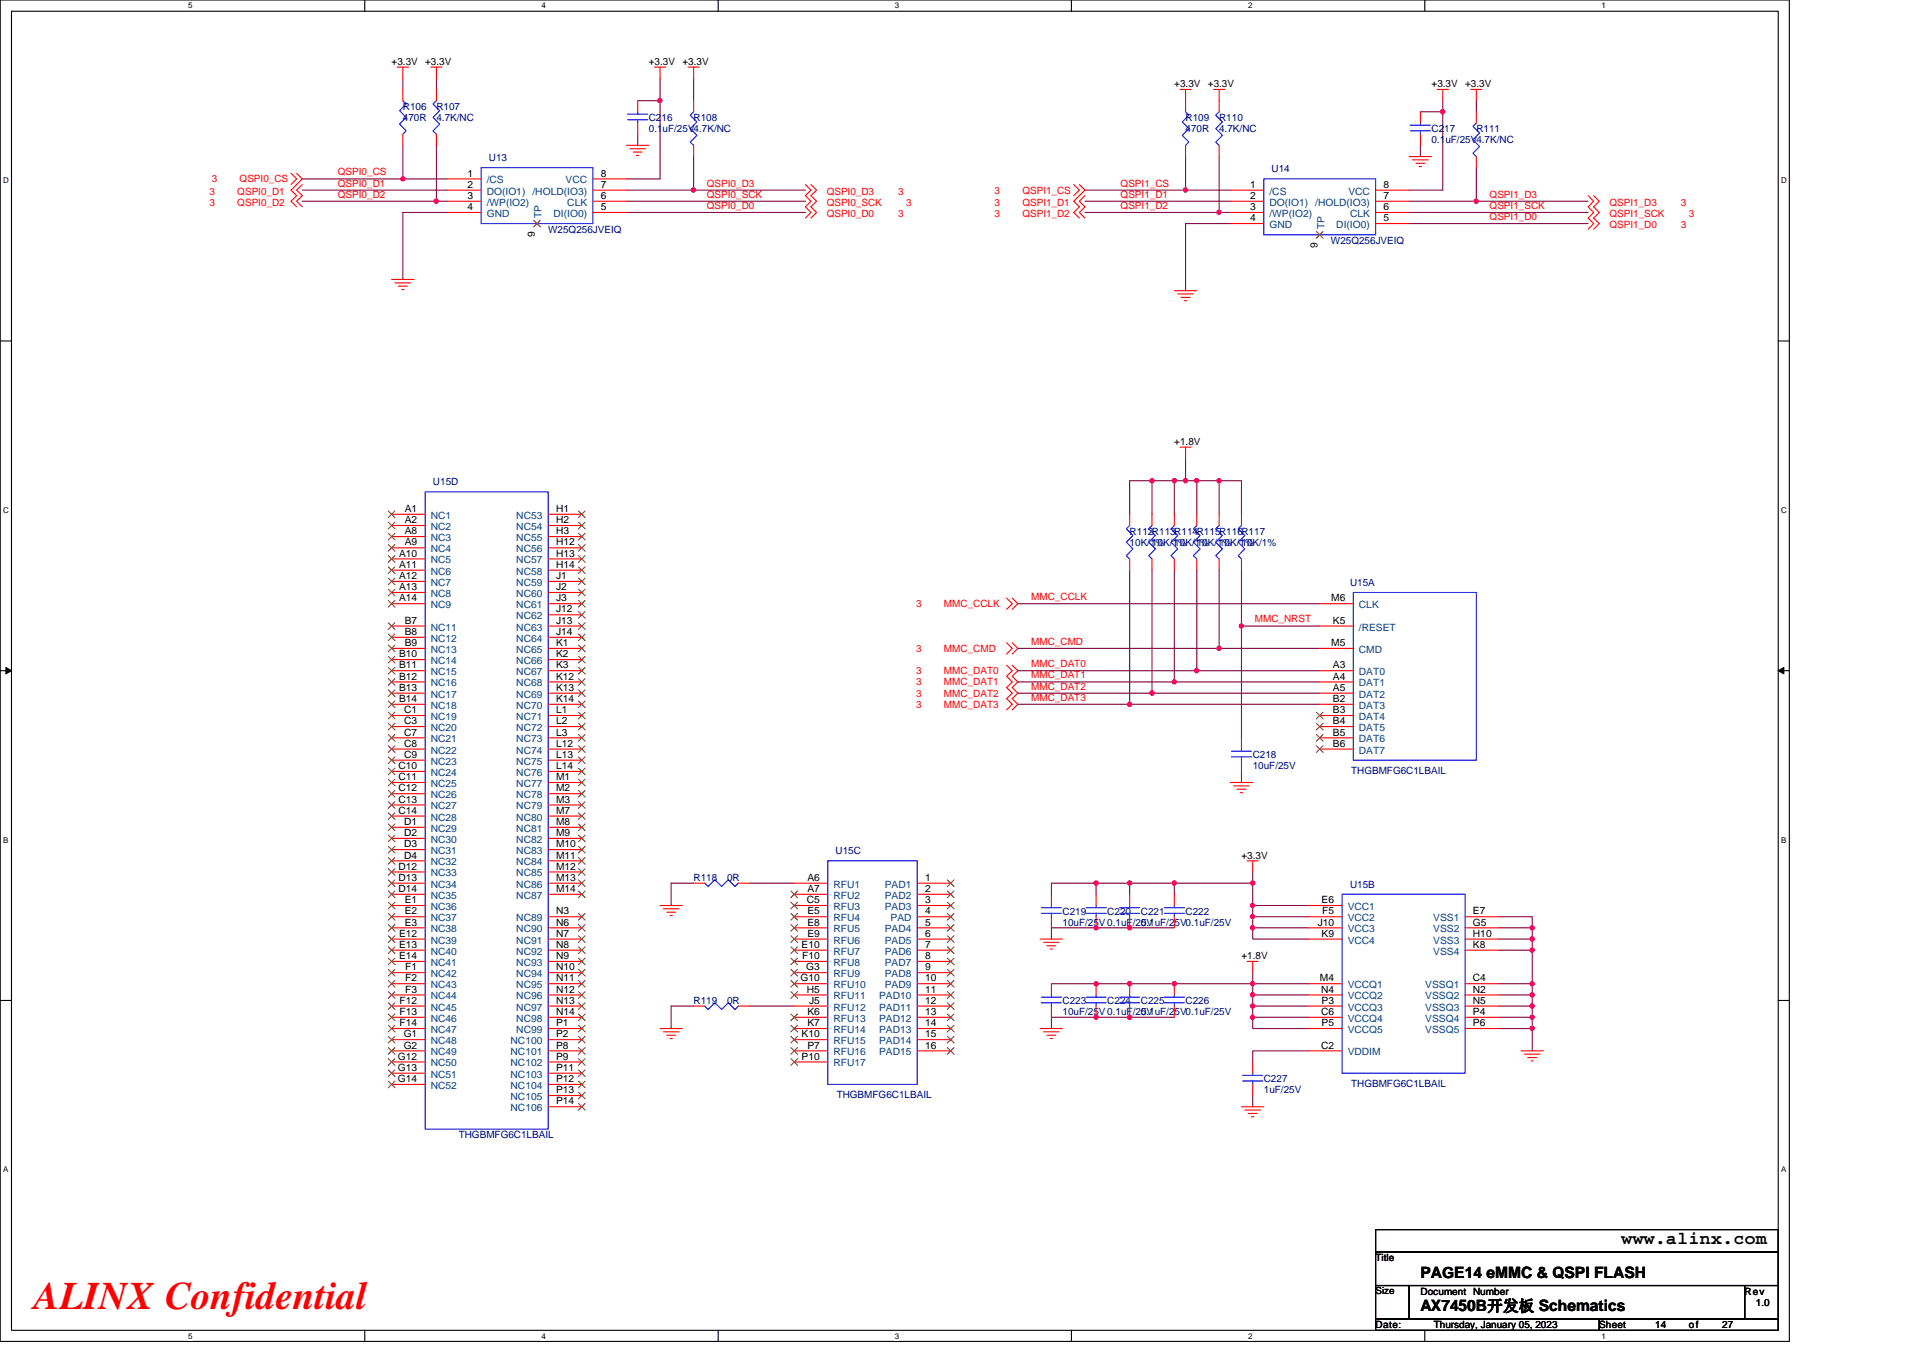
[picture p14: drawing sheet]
<svg xmlns="http://www.w3.org/2000/svg" width="297mm" height="210mm" viewBox="0 0 297 210" stroke-linecap="round" stroke-linejoin="round" font-family="sans-serif">
<defs><g id="words">
<text font-size="6" fill="#f00" x="5.2" y="202.3">ALINX Confidential</text>
<text font-size="2.8" x="250.5" y="192.3">www.alinx.com</text>
<g font-size="2.4">
<text x="219.4" y="197.4">PAGE14 eMMC &amp; QSPI FLASH</text>
<text x="219.4" y="202.6">AX7450B开发板 Schematics</text>
</g>
<g font-size="1.5">
<text x="60.5" y="10">+3.3V</text>
<text x="65.7" y="10">+3.3V</text>
<text x="100.2" y="10">+3.3V</text>
<text x="105.4" y="10">+3.3V</text>
<text x="181.4" y="13.5">+3.3V</text>
<text x="186.6" y="13.5">+3.3V</text>
<text x="221.1" y="13.5">+3.3V</text>
<text x="226.3" y="13.5">+3.3V</text>
<text x="72.2" y="27.3">1</text>
<text x="72.2" y="29">2</text>
<text x="92.8" y="29">7</text>
<text x="92.8" y="27.3">8</text>
<text x="193.1" y="29">1</text>
<text x="213.7" y="29">8</text>
<text x="72.2" y="30.7">3</text>
<text x="72.2" y="32.5">4</text>
<text x="92.8" y="32.5">5</text>
<text x="92.8" y="30.7">6</text>
<text x="193.1" y="30.7">2</text>
<text x="193.1" y="32.5">3</text>
<text x="193.1" y="34.2">4</text>
<text x="213.7" y="34.2">5</text>
<text x="213.7" y="30.7">7</text>
<text x="213.7" y="32.5">6</text>
<text x="82.6" y="36.6" transform="rotate(-90 82.6 36.6)">9</text>
<text x="203.5" y="38.4" transform="rotate(-90 203.5 38.4)">9</text>
<text x="181.4" y="68.8">+1.8V</text>
<text x="62.5" y="79.1">A1</text>
<text x="62.5" y="80.8">A2</text>
<text x="62.5" y="82.6">A8</text>
<text x="85.9" y="79.1">H1</text>
<text x="85.9" y="80.8">H2</text>
<text x="85.9" y="82.6">H3</text>
<text x="61.6" y="86">A10</text>
<text x="61.6" y="87.7">A11</text>
<text x="61.6" y="89.5">A12</text>
<text x="62.5" y="84.3">A9</text>
<text x="85.9" y="84.3">H12</text>
<text x="85.9" y="86">H13</text>
<text x="85.9" y="87.7">H14</text>
<text x="85.9" y="89.5">J1</text>
<text x="61.6" y="91.2">A13</text>
<text x="61.6" y="92.9">A14</text>
<text x="85.9" y="91.2">J2</text>
<text x="85.9" y="92.9">J3</text>
<text x="85.9" y="94.6">J12</text>
<text x="205.6" y="92.9">M6</text>
<text x="61.6" y="101.6">B10</text>
<text x="62.5" y="96.4">B7</text>
<text x="62.5" y="98.1">B8</text>
<text x="62.5" y="99.8">B9</text>
<text x="85.9" y="99.8">K1</text>
<text x="85.9" y="101.6">K2</text>
<text x="85.9" y="96.4">J13</text>
<text x="85.9" y="98.1">J14</text>
<text x="205.6" y="99.8">M5</text>
<text x="205.9" y="96.4">K5</text>
<text x="61.6" y="103.3">B11</text>
<text x="61.6" y="105">B12</text>
<text x="61.6" y="106.7">B13</text>
<text x="85.9" y="103.3">K3</text>
<text x="85.9" y="105">K12</text>
<text x="85.9" y="106.7">K13</text>
<text x="205.9" y="103.3">A3</text>
<text x="205.9" y="105">A4</text>
<text x="205.9" y="106.7">A5</text>
<text x="61.6" y="108.5">B14</text>
<text x="62.4" y="110.2">C1</text>
<text x="62.4" y="111.9">C3</text>
<text x="62.4" y="113.6">C7</text>
<text x="85.9" y="108.5">K14</text>
<text x="85.9" y="110.2">L1</text>
<text x="85.9" y="111.9">L2</text>
<text x="85.9" y="113.6">L3</text>
<text x="205.9" y="108.5">B2</text>
<text x="205.9" y="110.2">B3</text>
<text x="205.9" y="111.9">B4</text>
<text x="205.9" y="113.6">B5</text>
<text x="61.5" y="118.8">C10</text>
<text x="62.4" y="115.4">C8</text>
<text x="62.4" y="117.1">C9</text>
<text x="85.9" y="115.4">L12</text>
<text x="85.9" y="117.1">L13</text>
<text x="85.9" y="118.8">L14</text>
<text x="205.9" y="115.4">B6</text>
<text x="61.5" y="120.5">C11</text>
<text x="61.5" y="122.3">C12</text>
<text x="61.5" y="124">C13</text>
<text x="61.5" y="125.7">C14</text>
<text x="85.9" y="120.5">M1</text>
<text x="85.9" y="122.3">M2</text>
<text x="85.9" y="124">M3</text>
<text x="85.9" y="125.7">M7</text>
<text x="62.4" y="127.5">D1</text>
<text x="62.4" y="129.2">D2</text>
<text x="62.4" y="130.9">D3</text>
<text x="85.9" y="127.5">M8</text>
<text x="85.9" y="129.2">M9</text>
<text x="85.9" y="130.9">M10</text>
<text x="61.5" y="134.4">D12</text>
<text x="61.5" y="136.1">D13</text>
<text x="61.5" y="137.8">D14</text>
<text x="62.4" y="132.7">D4</text>
<text x="85.9" y="132.7">M11</text>
<text x="85.9" y="134.4">M12</text>
<text x="85.9" y="136.1">M13</text>
<text x="85.9" y="137.8">M14</text>
<text x="124.7" y="136.1">A6</text>
<text x="124.7" y="137.8">A7</text>
<text x="142.9" y="136.1">1</text>
<text x="142.9" y="137.8">2</text>
<text x="191.8" y="132.7">+3.3V</text>
<text x="62.5" y="139.6">E1</text>
<text x="62.5" y="141.3">E2</text>
<text x="62.5" y="143">E3</text>
<text x="85.9" y="141.3">N3</text>
<text x="85.9" y="143">N6</text>
<text x="124.6" y="139.6">C5</text>
<text x="124.7" y="141.3">E5</text>
<text x="124.7" y="143">E8</text>
<text x="142.9" y="139.6">3</text>
<text x="142.9" y="143">5</text>
<text x="142.9" y="141.3">4</text>
<text x="203.5" y="143">J10</text>
<text x="204.1" y="139.6">E6</text>
<text x="204.2" y="141.3">F5</text>
<text x="227.5" y="141.3">E7</text>
<text x="227.5" y="143">G5</text>
<text x="61.6" y="144.7">E12</text>
<text x="61.6" y="146.5">E13</text>
<text x="61.6" y="148.2">E14</text>
<text x="62.6" y="149.9">F1</text>
<text x="85.9" y="144.7">N7</text>
<text x="85.9" y="146.5">N8</text>
<text x="85.9" y="148.2">N9</text>
<text x="85.9" y="149.9">N10</text>
<text x="123.8" y="146.5">E10</text>
<text x="123.9" y="148.2">F10</text>
<text x="124.5" y="149.9">G3</text>
<text x="124.7" y="144.7">E9</text>
<text x="142.9" y="144.7">6</text>
<text x="142.9" y="146.5">7</text>
<text x="142.9" y="148.2">8</text>
<text x="142.9" y="149.9">9</text>
<text x="191.8" y="148.2">+1.8V</text>
<text x="204.1" y="144.7">K9</text>
<text x="227.5" y="144.7">H10</text>
<text x="227.5" y="146.5">K8</text>
<text x="61.7" y="155.1">F12</text>
<text x="62.6" y="151.6">F2</text>
<text x="62.6" y="153.4">F3</text>
<text x="85.9" y="151.6">N11</text>
<text x="85.9" y="153.4">N12</text>
<text x="85.9" y="155.1">N13</text>
<text x="123.7" y="151.6">G10</text>
<text x="124.6" y="153.4">H5</text>
<text x="125" y="155.1">J5</text>
<text x="142.9" y="153.4">11</text>
<text x="142.9" y="155.1">12</text>
<text x="142.9" y="151.6">10</text>
<text x="203.9" y="151.6">M4</text>
<text x="204.1" y="153.4">N4</text>
<text x="204.1" y="155.1">P3</text>
<text x="227.5" y="151.6">C4</text>
<text x="227.5" y="153.4">N2</text>
<text x="227.5" y="155.1">N5</text>
<text x="61.7" y="156.8">F13</text>
<text x="61.7" y="158.6">F14</text>
<text x="62.4" y="160.3">G1</text>
<text x="85.9" y="160.3">P2</text>
<text x="85.9" y="156.8">N14</text>
<text x="85.9" y="158.6">P1</text>
<text x="123.8" y="160.3">K10</text>
<text x="124.7" y="156.8">K6</text>
<text x="124.7" y="158.6">K7</text>
<text x="142.9" y="156.8">13</text>
<text x="142.9" y="158.6">14</text>
<text x="142.9" y="160.3">15</text>
<text x="204.1" y="156.8">C6</text>
<text x="204.1" y="158.6">P5</text>
<text x="227.5" y="158.6">P6</text>
<text x="227.5" y="156.8">P4</text>
<text x="61.5" y="163.7">G12</text>
<text x="61.5" y="165.5">G13</text>
<text x="61.5" y="167.2">G14</text>
<text x="62.4" y="162">G2</text>
<text x="85.9" y="162">P8</text>
<text x="85.9" y="163.7">P9</text>
<text x="85.9" y="165.5">P11</text>
<text x="85.9" y="167.2">P12</text>
<text x="123.8" y="163.7">P10</text>
<text x="124.7" y="162">P7</text>
<text x="142.9" y="162">16</text>
<text x="204.1" y="162">C2</text>
<text x="85.9" y="168.9">P13</text>
<text x="85.9" y="170.6">P14</text>
<text x="212.5" y="194.9">Title</text>
<text x="212.5" y="200">Size</text>
<text x="219.4" y="200">Document Number</text>
<text x="269.5" y="200">Rev</text>
<text x="271.2" y="201.8">1.0</text>
<text x="212.5" y="205.2">Date:</text>
<text x="221.5" y="205.2">Thursday, January 05, 2023</text>
<text x="247" y="205.2">Sheet</text>
<text x="255.7" y="205.2">14</text>
<text x="260.9" y="205.2">of</text>
<text x="266" y="205.2">27</text>
</g>
<g font-size="1.5" fill="#000080">
<text x="62.2" y="17">R106</text>
<text x="67.4" y="17">R107</text>
<text x="62.2" y="18.7">470R</text>
<text x="67.4" y="18.7">4.7K/NC</text>
<text x="100.2" y="18.7">C216</text>
<text x="100.2" y="20.4">0.1uF/25V4.7K/NC</text>
<text x="107.1" y="18.7">R108</text>
<text x="183.1" y="18.7">R109</text>
<text x="183.1" y="20.4">470R</text>
<text x="188.3" y="18.7">R110</text>
<text x="188.3" y="20.4">4.7K/NC</text>
<text x="221.1" y="20.4">C217</text>
<text x="221.1" y="22.1">0.1uF/25V4.7K/NC</text>
<text x="228" y="20.4">R111</text>
<text x="75.5" y="24.9">U13</text>
<text x="196.4" y="26.6">U14</text>
<text x="84.7" y="35.9">W25Q256JVEIQ</text>
<text x="205.6" y="37.7">W25Q256JVEIQ</text>
<text x="66.9" y="75">U15D</text>
<text x="174.5" y="82.6">R112R113R114R115R116R117</text>
<text x="174.5" y="84.3">10K/1%</text>
<text x="177.9" y="84.3">10K/1%</text>
<text x="181.4" y="84.3">10K/1%</text>
<text x="184.9" y="84.3">10K/1%</text>
<text x="188.3" y="84.3">10K/1%</text>
<text x="191.8" y="84.3">10K/1%</text>
<text x="208.5" y="90.5">U15A</text>
<text x="193.5" y="117.1">C218</text>
<text x="193.5" y="118.9">10uF/25V</text>
<text x="208.7" y="119.5">THGBMFG6C1LBAIL</text>
<text x="129.1" y="132">U15C</text>
<text x="107.1" y="136.1">R118</text>
<text x="112.3" y="136.1">0R</text>
<text x="208.5" y="137.2">U15B</text>
<text x="164.1" y="141.3">C219</text>
<text x="164.1" y="143">10uF/25V 0.1uF/25V</text>
<text x="171" y="141.3">C220</text>
<text x="176.2" y="141.3">C221</text>
<text x="176.2" y="143">0.1uF/25V0.1uF/25V</text>
<text x="183.1" y="141.3">C222</text>
<text x="107.1" y="155.1">R119</text>
<text x="112.3" y="155.1">0R</text>
<text x="164.1" y="155.1">C223</text>
<text x="171" y="155.1">C224</text>
<text x="176.2" y="155.1">C225</text>
<text x="183.1" y="155.1">C226</text>
<text x="164.1" y="156.8">10uF/25V 0.1uF/25V</text>
<text x="176.2" y="156.8">0.1uF/25V0.1uF/25V</text>
<text x="195.2" y="167.2">C227</text>
<text x="208.7" y="167.9">THGBMFG6C1LBAIL</text>
<text x="129.2" y="169.6">THGBMFG6C1LBAIL</text>
<text x="195.2" y="169">1uF/25V</text>
<text x="70.9" y="175.9">THGBMFG6C1LBAIL</text>
</g>
<g font-size="1.5" fill="#f00">
<text x="32.7" y="28.2">3</text>
<text x="37" y="28.2">QSPI0_CS</text>
<text x="52.2" y="28.8">QSPI0_D1</text>
<text x="52.2" y="27.1">QSPI0_CS</text>
<text x="109.2" y="28.8">QSPI0_D3</text>
<text x="153.6" y="29.9">3</text>
<text x="157.9" y="29.9">QSPI1_CS</text>
<text x="173.1" y="28.8">QSPI1_CS</text>
<text x="32.3" y="31.8">3</text>
<text x="32.3" y="30.1">3</text>
<text x="36.7" y="31.8">QSPI0_D2</text>
<text x="36.7" y="30.1">QSPI0_D1</text>
<text x="52.2" y="30.5">QSPI0_D2</text>
<text x="109.2" y="32.3">QSPI0_D0</text>
<text x="109.2" y="30.5">QSPI0_SCK</text>
<text x="127.7" y="33.5">QSPI0_D0</text>
<text x="127.7" y="30.1">QSPI0_D3</text>
<text x="127.7" y="31.8">QSPI0_SCK</text>
<text x="138.7" y="33.5">3</text>
<text x="138.7" y="30.1">3</text>
<text x="140" y="31.8">3</text>
<text x="153.6" y="33.5">3</text>
<text x="153.6" y="31.8">3</text>
<text x="157.9" y="33.5">QSPI1_D2</text>
<text x="157.9" y="31.8">QSPI1_D1</text>
<text x="173.1" y="30.5">QSPI1_D1</text>
<text x="173.1" y="32.3">QSPI1_D2</text>
<text x="230.1" y="30.5">QSPI1_D3</text>
<text x="230.1" y="34">QSPI1_D0</text>
<text x="230.1" y="32.3">QSPI1_SCK</text>
<text x="248.6" y="35.3">QSPI1_D0</text>
<text x="248.6" y="31.8">QSPI1_D3</text>
<text x="248.6" y="33.5">QSPI1_SCK</text>
<text x="259.6" y="35.3">3</text>
<text x="259.6" y="31.8">3</text>
<text x="260.9" y="33.5">3</text>
<text x="141.5" y="93.8">3</text>
<text x="145.8" y="93.8">MMC_CCLK</text>
<text x="159.3" y="92.7">MMC_CCLK</text>
<text x="141.5" y="100.7">3</text>
<text x="145.8" y="100.7">MMC_CMD</text>
<text x="159.3" y="99.6">MMC_CMD</text>
<text x="193.8" y="96.2">MMC_NRST</text>
<text x="141.5" y="104.2">3</text>
<text x="141.5" y="105.9">3</text>
<text x="141.5" y="107.6">3</text>
<text x="145.8" y="104.2">MMC_DAT0</text>
<text x="145.8" y="105.9">MMC_DAT1</text>
<text x="145.8" y="107.6">MMC_DAT2</text>
<text x="159.3" y="106.6">MMC_DAT2</text>
<text x="159.3" y="104.8">MMC_DAT1</text>
<text x="159.3" y="103.1">MMC_DAT0</text>
<text x="141.5" y="109.3">3</text>
<text x="145.8" y="109.3">MMC_DAT3</text>
<text x="159.3" y="108.3">MMC_DAT3</text>
</g>
<g font-size="1.5" fill="#004080">
<text x="75.2" y="28.3">/CS</text>
<text x="87.4" y="28.3">VCC</text>
<text x="75.2" y="30.1">DO(IO1)</text>
<text x="75.2" y="31.8">/WP(IO2)</text>
<text x="75.2" y="33.5">GND</text>
<text x="82.3" y="30.1">/HOLD(IO3)</text>
<text x="83.7" y="33.7" transform="rotate(-90 83.7 33.7)">TP</text>
<text x="85.5" y="33.5">DI(IO0)</text>
<text x="87.6" y="31.8">CLK</text>
<text x="196.1" y="30.1">/CS</text>
<text x="196.1" y="31.8">DO(IO1)</text>
<text x="196.1" y="33.5">/WP(IO2)</text>
<text x="196.1" y="35.2">GND</text>
<text x="203.2" y="31.8">/HOLD(IO3)</text>
<text x="204.6" y="35.4" transform="rotate(-90 204.6 35.4)">TP</text>
<text x="206.4" y="35.2">DI(IO0)</text>
<text x="208.3" y="30.1">VCC</text>
<text x="208.5" y="33.5">CLK</text>
<text x="66.5" y="80.2">NC1</text>
<text x="66.5" y="81.9">NC2</text>
<text x="66.5" y="83.6">NC3</text>
<text x="79.8" y="80.2">NC53</text>
<text x="79.8" y="81.9">NC54</text>
<text x="79.8" y="83.6">NC55</text>
<text x="66.5" y="85.3">NC4</text>
<text x="66.5" y="87.1">NC5</text>
<text x="66.5" y="88.8">NC6</text>
<text x="79.8" y="85.3">NC56</text>
<text x="79.8" y="87.1">NC57</text>
<text x="79.8" y="88.8">NC58</text>
<text x="66.5" y="90.5">NC7</text>
<text x="66.5" y="92.2">NC8</text>
<text x="66.5" y="94">NC9</text>
<text x="79.8" y="90.5">NC59</text>
<text x="79.8" y="92.2">NC60</text>
<text x="79.8" y="94">NC61</text>
<text x="79.8" y="95.7">NC62</text>
<text x="209.9" y="94">CLK</text>
<text x="66.5" y="97.4">NC11</text>
<text x="66.5" y="99.2">NC12</text>
<text x="66.5" y="100.9">NC13</text>
<text x="79.8" y="100.9">NC65</text>
<text x="79.8" y="97.4">NC63</text>
<text x="79.8" y="99.2">NC64</text>
<text x="209.9" y="97.4">/RESET</text>
<text x="209.9" y="100.9">CMD</text>
<text x="66.5" y="102.6">NC14</text>
<text x="66.5" y="104.3">NC15</text>
<text x="66.5" y="106.1">NC16</text>
<text x="66.5" y="107.8">NC17</text>
<text x="79.8" y="102.6">NC66</text>
<text x="79.8" y="104.3">NC67</text>
<text x="79.8" y="106.1">NC68</text>
<text x="79.8" y="107.8">NC69</text>
<text x="209.9" y="104.3">DAT0</text>
<text x="209.9" y="106.1">DAT1</text>
<text x="209.9" y="107.8">DAT2</text>
<text x="66.5" y="109.5">NC18</text>
<text x="66.5" y="111.3">NC19</text>
<text x="66.5" y="113">NC20</text>
<text x="79.8" y="109.5">NC70</text>
<text x="79.8" y="111.3">NC71</text>
<text x="79.8" y="113">NC72</text>
<text x="209.9" y="109.5">DAT3</text>
<text x="209.9" y="111.3">DAT4</text>
<text x="209.9" y="113">DAT5</text>
<text x="66.5" y="114.7">NC21</text>
<text x="66.5" y="116.4">NC22</text>
<text x="66.5" y="118.2">NC23</text>
<text x="66.5" y="119.9">NC24</text>
<text x="79.8" y="114.7">NC73</text>
<text x="79.8" y="116.4">NC74</text>
<text x="79.8" y="118.2">NC75</text>
<text x="79.8" y="119.9">NC76</text>
<text x="209.9" y="114.7">DAT6</text>
<text x="209.9" y="116.4">DAT7</text>
<text x="66.5" y="121.6">NC25</text>
<text x="66.5" y="123.3">NC26</text>
<text x="66.5" y="125.1">NC27</text>
<text x="79.8" y="121.6">NC77</text>
<text x="79.8" y="123.3">NC78</text>
<text x="79.8" y="125.1">NC79</text>
<text x="66.5" y="126.8">NC28</text>
<text x="66.5" y="128.5">NC29</text>
<text x="66.5" y="130.2">NC30</text>
<text x="66.5" y="132">NC31</text>
<text x="79.8" y="126.8">NC80</text>
<text x="79.8" y="128.5">NC81</text>
<text x="79.8" y="130.2">NC82</text>
<text x="79.8" y="132">NC83</text>
<text x="66.5" y="133.7">NC32</text>
<text x="66.5" y="135.4">NC33</text>
<text x="66.5" y="137.2">NC34</text>
<text x="79.8" y="133.7">NC84</text>
<text x="79.8" y="135.4">NC85</text>
<text x="79.8" y="137.2">NC86</text>
<text x="128.7" y="137.2">RFU1</text>
<text x="136.7" y="137.2">PAD1</text>
<text x="66.5" y="138.9">NC35</text>
<text x="66.5" y="140.6">NC36</text>
<text x="66.5" y="142.3">NC37</text>
<text x="79.8" y="138.9">NC87</text>
<text x="79.8" y="142.3">NC89</text>
<text x="128.7" y="138.9">RFU2</text>
<text x="128.7" y="140.6">RFU3</text>
<text x="128.7" y="142.3">RFU4</text>
<text x="136.7" y="138.9">PAD2</text>
<text x="136.7" y="140.6">PAD3</text>
<text x="137.6" y="142.3">PAD</text>
<text x="208.2" y="140.6">VCC1</text>
<text x="208.2" y="142.3">VCC2</text>
<text x="221.4" y="142.3">VSS1</text>
<text x="66.5" y="144.1">NC38</text>
<text x="66.5" y="145.8">NC39</text>
<text x="66.5" y="147.5">NC40</text>
<text x="66.5" y="149.2">NC41</text>
<text x="79.8" y="144.1">NC90</text>
<text x="79.8" y="145.8">NC91</text>
<text x="79.8" y="147.5">NC92</text>
<text x="79.8" y="149.2">NC93</text>
<text x="128.7" y="144.1">RFU5</text>
<text x="128.7" y="145.8">RFU6</text>
<text x="128.7" y="147.5">RFU7</text>
<text x="128.7" y="149.2">RFU8</text>
<text x="136.7" y="144.1">PAD4</text>
<text x="136.7" y="145.8">PAD5</text>
<text x="136.7" y="147.5">PAD6</text>
<text x="136.7" y="149.2">PAD7</text>
<text x="208.2" y="144.1">VCC3</text>
<text x="208.2" y="145.8">VCC4</text>
<text x="221.4" y="144.1">VSS2</text>
<text x="221.4" y="145.8">VSS3</text>
<text x="221.4" y="147.5">VSS4</text>
<text x="66.5" y="151">NC42</text>
<text x="66.5" y="152.7">NC43</text>
<text x="66.5" y="154.4">NC44</text>
<text x="79.8" y="151">NC94</text>
<text x="79.8" y="152.7">NC95</text>
<text x="79.8" y="154.4">NC96</text>
<text x="128.7" y="151">RFU9</text>
<text x="128.7" y="152.7">RFU10</text>
<text x="128.7" y="154.4">RFU11</text>
<text x="135.8" y="154.4">PAD10</text>
<text x="136.7" y="151">PAD8</text>
<text x="136.7" y="152.7">PAD9</text>
<text x="208.2" y="152.7">VCCQ1</text>
<text x="208.2" y="154.4">VCCQ2</text>
<text x="220.2" y="152.7">VSSQ1</text>
<text x="220.2" y="154.4">VSSQ2</text>
<text x="66.5" y="156.1">NC45</text>
<text x="66.5" y="157.9">NC46</text>
<text x="66.5" y="159.6">NC47</text>
<text x="66.5" y="161.3">NC48</text>
<text x="78.9" y="161.3">NC100</text>
<text x="79.8" y="156.1">NC97</text>
<text x="79.8" y="157.9">NC98</text>
<text x="79.8" y="159.6">NC99</text>
<text x="128.7" y="156.1">RFU12</text>
<text x="128.7" y="157.9">RFU13</text>
<text x="128.7" y="159.6">RFU14</text>
<text x="128.7" y="161.3">RFU15</text>
<text x="135.8" y="156.1">PAD11</text>
<text x="135.8" y="157.9">PAD12</text>
<text x="135.8" y="159.6">PAD13</text>
<text x="135.8" y="161.3">PAD14</text>
<text x="208.2" y="156.1">VCCQ3</text>
<text x="208.2" y="157.9">VCCQ4</text>
<text x="208.2" y="159.6">VCCQ5</text>
<text x="220.2" y="156.1">VSSQ3</text>
<text x="220.2" y="159.6">VSSQ5</text>
<text x="220.2" y="157.9">VSSQ4</text>
<text x="66.5" y="163.1">NC49</text>
<text x="66.5" y="164.8">NC50</text>
<text x="66.5" y="166.5">NC51</text>
<text x="78.9" y="163.1">NC101</text>
<text x="78.9" y="164.8">NC102</text>
<text x="78.9" y="166.5">NC103</text>
<text x="128.7" y="163.1">RFU16</text>
<text x="128.7" y="164.8">RFU17</text>
<text x="135.8" y="163.1">PAD15</text>
<text x="208.2" y="163.1">VDDIM</text>
<text x="66.5" y="168.3">NC52</text>
<text x="78.9" y="168.3">NC104</text>
<text x="78.9" y="170">NC105</text>
<text x="78.9" y="171.7">NC106</text>
</g>
<g font-size="1.2">
<text x="29.1" y="1.3">5</text>
<text x="83.6" y="1.3">4</text>
<text x="138.2" y="1.3">3</text>
<text x="192.8" y="1.3">2</text>
<text x="247.4" y="1.3">1</text>
<text x=".5" y="28.3">D</text>
<text x="275.1" y="28.3">D</text>
<text x=".5" y="79.2">C</text>
<text x="275.1" y="79.2">C</text>
<text x=".5" y="130.2">B</text>
<text x="275.1" y="130.2">B</text>
<text x=".5" y="181.1">A</text>
<text x="275.1" y="181.1">A</text>
<text x="29.1" y="206.8">5</text>
<text x="83.6" y="206.8">4</text>
<text x="138.2" y="206.8">3</text>
<text x="192.8" y="206.8">2</text>
<text x="247.4" y="206.8">1</text>
</g>
</g></defs>
<path d="M0 0h276.4v207.3h-276.4zM1.8 1.7h272.9v203.8h-272.9z" fill="none" stroke="#000" stroke-width=".17"/>
<g fill="#fff">
<path d="M29.1 .2h.6v1.4h-.6z"/>
<path d="M29.1 205.7h.6v1.4h-.6z"/>
</g>
<path d="M56.3 0v1.7M56.3 205.5v1.8" fill="none" stroke="#000" stroke-width=".17"/>
<g fill="#fff">
<path d="M83.6 .2h.7v1.4h-.7z"/>
<path d="M83.6 205.7h.7v1.4h-.7z"/>
</g>
<path d="M110.9 0v1.7M110.9 205.5v1.8" fill="none" stroke="#000" stroke-width=".17"/>
<g fill="#fff">
<path d="M138.2 .2h.7v1.4h-.7z"/>
<path d="M138.2 205.7h.7v1.4h-.7z"/>
</g>
<path d="M165.5 0v1.7M165.5 205.5v1.8" fill="none" stroke="#000" stroke-width=".17"/>
<g fill="#fff">
<path d="M192.8 .2h.6v1.4h-.6z"/>
<path d="M192.8 205.7h.6v1.4h-.6z"/>
</g>
<path d="M220.1 0v1.7M220.1 205.5v1.8" fill="none" stroke="#000" stroke-width=".17"/>
<g fill="#fff">
<path d="M247.4 .2h.6v1.4h-.6z"/>
<path d="M247.4 205.7h.6v1.4h-.6z"/>
<path d="M.5 27.2h.8v1.4h-.8z"/>
<path d="M275.1 27.2h.9v1.4h-.9z"/>
<path d="M.5 78.1h.8v1.4h-.8z"/>
<path d="M275.1 78.1h.9v1.4h-.9z"/>
</g>
<path d="M0 52.7h1.8M274.7 52.7h1.7" fill="none" stroke="#000" stroke-width=".17"/>
<g fill="#fff">
<path d="M.5 129.1h.8v1.4h-.8z"/>
<path d="M275.1 129.1h.8v1.4h-.8z"/>
</g>
<path d="M0 103.6h1.8M274.7 103.6h1.7" fill="none" stroke="#000" stroke-width=".17"/>
<path d="M.9 103.1l.9 .5-.9 .5zM274.7 103.6l.8-.5v1z" fill="#000" stroke="#000" stroke-width=".15"/>
<g fill="#fff">
<path d="M.5 180h.8v1.4h-.8z"/>
<path d="M275.1 180h.8v1.4h-.8z"/>
</g>
<path d="M0 154.6h1.8M274.7 154.6h1.7M212.5 190h62.2v3.5h-62.2zM212.5 193.5h62.2v5.1h-62.2zM212.5 198.6h5.2v5.2h-5.2zM217.7 198.6h51.8v5.2h-51.8zM269.5 198.6h5.2v5.2h-5.2zM212.5 203.8h34.5v1.7h-34.5zM247 203.8h27.7v1.7h-27.7z" fill="none" stroke="#000" stroke-width=".17"/>
<g fill="none" stroke="#800040" stroke-width=".17">
<path d="M62.2 12.1v1.7M67.4 12.1v1.7M98.5 15.6h3.5M102 15.6v12h-5.2M102 12.1v3.5M107.1 12.1v3.5M219.4 17.3h3.5M222.9 15.6v1.7M222.9 17.3v12.1h-5.2M228 15.6v1.7M46.7 29.4h22.4M46.7 31.1h20.7"/>
<path d="M46.7 27.6h15.5M62.2 27.6h6.9M62.2 22.5v5.1M67.4 22.5v8.6M67.4 31.1h1.7M69.1 32.8h-6.9v10.4M96.8 31.1h27.6M96.8 29.4h10.3M96.8 32.8h27.6M98.5 20.7v1.8M107.1 24.2v5.2M107.1 29.4h17.3"/>
<path d="M167.6 31.1h22.4M167.6 29.4h15.5M167.6 32.8h20.7M183.1 24.2v5.2M183.1 29.4h6.9M188.3 24.2v8.6M188.3 32.8h1.7M190 34.5h-6.9v10.4M217.7 32.8h27.6M217.7 31.1h10.3M217.7 34.5h27.6M219.4 22.5v1.7"/>
<path d="M228 25.9v5.2M228 31.1h17.3M177.9 74.3v5.2M177.9 74.3h3.5M177.9 74.3h-3.4v5.2M181.4 74.3h1.7M181.4 74.3v5.2M183.1 70.8v3.5M183.1 74.3h1.8M184.9 74.3v5.2M184.9 74.3h3.4v5.2M188.3 74.3h3.5v5.2"/>
<path d="M157.2 93.3h46.7M174.5 88.1v20.7M177.9 88.1v19M181.4 88.1v17.3M184.9 88.1v15.5M188.3 88.1v12.1M191.8 88.1v8.6M191.8 96.7v17.3M191.8 96.7h12.1M157.2 100.2h31.1M157.2 107.1h20.7M157.2 108.8h17.3"/>
<path d="M157.2 105.4h24.2M157.2 103.6h27.7M174.5 108.8h29.4M177.9 107.1h26M181.4 105.4h22.5M184.9 103.6h19M188.3 100.2h15.6M191.8 119.2v1.7M107.1 136.5h-3.4v3.4M115.8 136.5h6.9M169.3 138.2v-1.7h-6.9v1.7M169.3 136.5h5.2v1.7"/>
<path d="M174.5 136.5h6.9M181.4 136.5v1.7M181.4 136.5h12.1M193.5 139.9h8.6M193.5 139.9v1.7h8.6M193.5 136.5v3.4M193.5 134.7v1.8M107.1 155.4h-3.4v3.5M115.8 155.4h6.9M162.4 152h31.1M181.4 157.2h-19v1.7M181.4 143.4h-19v1.7"/>
<path d="M193.5 141.6v1.8h8.6M193.5 143.4v1.7h8.6M193.5 152h8.6M193.5 152v1.7h8.6M193.5 153.7v1.7h8.6M193.5 155.4v1.8h8.6M193.5 157.2v1.7h8.6M193.5 150.3v1.7M231.5 141.6h5.2v1.8M231.5 143.4h5.2v1.7M231.5 145.1h5.2v1.7M231.5 146.8h5.2v5.2"/>
<path d="M231.5 152h5.2M231.5 153.7h5.2M231.5 155.4h5.2v1.8M231.5 157.2h5.2v1.7M231.5 158.9h5.2M236.7 152v1.7M236.7 153.7v1.7M236.7 158.9v3.5M193.5 169.3v1.7M202.1 162.4h-8.6v1.7"/>
</g>
<g fill="#f0f" stroke="#f0f" stroke-width=".17">
<circle cx="101.9" cy="15.5" r=".34"/>
<circle cx="62.2" cy="27.6" r=".33"/>
<circle cx="181.4" cy="105.4" r=".33"/>
<circle cx="177.9" cy="107.1" r=".34"/>
<circle cx="174.5" cy="108.8" r=".34"/>
<circle cx="188.3" cy="100.2" r=".34"/>
<circle cx="193.5" cy="139.9" r=".33"/>
<circle cx="193.5" cy="143.4" r=".34"/>
<circle cx="193.5" cy="141.6" r=".34"/>
<circle cx="183.1" cy="74.3" r=".34"/>
<circle cx="177.9" cy="74.3" r=".34"/>
<circle cx="181.4" cy="74.3" r=".34"/>
<circle cx="184.8" cy="74.3" r=".34"/>
<circle cx="188.3" cy="74.3" r=".34"/>
<circle cx="184.8" cy="103.6" r=".34"/>
<circle cx="191.8" cy="96.7" r=".33"/>
<circle cx="193.5" cy="152" r=".34"/>
<circle cx="193.5" cy="153.7" r=".34"/>
<circle cx="193.5" cy="157.2" r=".33"/>
<circle cx="193.5" cy="155.4" r=".34"/>
<circle cx="236.7" cy="143.4" r=".34"/>
<circle cx="236.7" cy="145.1" r=".34"/>
<circle cx="236.7" cy="146.8" r=".34"/>
<circle cx="236.7" cy="152" r=".34"/>
<circle cx="236.7" cy="153.7" r=".34"/>
<circle cx="236.7" cy="155.4" r=".34"/>
<circle cx="236.7" cy="157.2" r=".33"/>
<circle cx="236.7" cy="158.9" r=".34"/>
<circle cx="174.5" cy="136.4" r=".34"/>
<circle cx="169.3" cy="136.4" r=".34"/>
<circle cx="181.4" cy="152" r=".34"/>
<circle cx="174.5" cy="152" r=".34"/>
<circle cx="169.3" cy="152" r=".34"/>
<circle cx="169.3" cy="143.4" r=".34"/>
<circle cx="174.5" cy="143.4" r=".34"/>
<circle cx="169.3" cy="157.2" r=".33"/>
<circle cx="174.5" cy="157.2" r=".33"/>
<circle cx="193.5" cy="136.4" r=".34"/>
<circle cx="181.4" cy="136.4" r=".34"/>
<circle cx="107.1" cy="29.4" r=".34"/>
<circle cx="67.4" cy="31.1" r=".34"/>
<circle cx="228" cy="31.1" r=".34"/>
<circle cx="222.8" cy="17.3" r=".34"/>
<circle cx="183.1" cy="29.4" r=".34"/>
<circle cx="188.3" cy="32.8" r=".34"/>
</g>
<g fill="none" stroke="#f00" stroke-width=".17">
<path d="M61.4 10.4h1.7M62.2 13.8v1.8M62.2 10.4v1.7M66.5 10.4h1.8M67.4 10.4v1.7M67.4 13.8v1.8M98.5 15.6v1.7M98.5 19v1.7M101.1 10.4h1.7M102 10.4v1.7M106.3 10.4h1.7M107.1 10.4v1.7"/>
<path d="M107.1 15.6v1.7M182.3 13.8h1.7M183.1 13.8v3.5M187.4 13.8h1.8M188.3 13.8v3.5M219.4 17.3v1.7M222 13.8h1.7M222.9 13.8v1.8M227.2 13.8h1.7M228 13.8v1.8M228 17.3v1.7M45 26.8l.8 .8-.8 .9"/>
<path d="M45.8 26.8l.9 .8-1.7 1.8 .8 .8-.8 .9 .8 .9M46.7 28.5l-.9 .9 .9 .8-.9 .9 .9 .9M62.2 20.7v1.8M67.4 20.7v1.8M69.1 27.6h5.2M69.1 29.4h5.2M69.1 31.1h5.2M69.1 32.8h5.2M82.9 34.5h.1M91.6 32.8h5.2M91.6 31.1h5.2M91.6 29.4h5.2"/>
<path d="M91.6 27.6h5.2M96.8 22.5h3.4M97.3 23h2.4M97.8 23.5h1.4M98.3 24h.4M107.1 22.5v1.7M124.4 28.5l.9 .9-.9 .8 .9 .9-.9 .9 .9 .8-.9 .9M125.3 28.5l.8 .9-.8 .8 .8 .9-.8 .9 .8 .8-.8 .9M165.9 28.5l.8 .9-.8 .8M166.7 28.5l.9 .9-1.7 1.7 .8 .9-.8 .8 .8 .9M167.6 30.2l-.9 .9 .9 .9-.9 .8 .9 .9M183.1 22.5v1.7"/>
<path d="M188.3 22.5v1.7M190 29.4h5.2M190 31.1h5.2M190 32.8h5.2M190 34.5h5.2M203.9 36.3h.1M212.5 34.5h5.2M212.5 32.8h5.2M212.5 31.1h5.2M212.5 29.4h5.2M217.7 24.2h3.4M218.2 24.7h2.4"/>
<path d="M218.7 25.2h1.4M219.2 25.7h.4M219.4 20.7v1.8M228 24.2v1.7M245.3 30.2l.9 .9-.9 .9 .9 .8-.9 .9 .9 .8-.9 .9M246.2 30.2l.8 .9-.8 .9 .8 .8-.8 .9 .8 .8-.8 .9M60.5 43.2h3.5M61 43.7h2.4M61.5 44.2h1.4M62.1 44.7h.3M181.4 44.9h3.5M181.9 45.4h2.4"/>
<path d="M182.4 46h1.4M183 46.5h.3M60.5 79.5h5.2M84.7 79.5h5.2M174.5 79.5v1.7M177.9 79.5v1.7M181.4 79.5v1.7M182.3 69.1h1.7M183.1 69.1v1.7M184.9 79.5v1.7M188.3 79.5v1.7M191.8 79.5v1.7"/>
<path d="M60.5 81.2h5.2M60.5 82.9h5.2M60.5 84.6h5.2M60.5 86.4h5.2M60.5 88.1h5.2M60.5 89.8h5.2M60.5 91.5h5.2M60.5 93.3h5.2M60.5 96.7h5.2M60.5 98.5h5.2M84.7 81.2h5.2M84.7 82.9h5.2"/>
<path d="M84.7 84.6h5.2M84.7 86.4h5.2M84.7 88.1h5.2M84.7 89.8h5.2M84.7 91.5h5.2M84.7 93.3h5.2M84.7 95h5.2M84.7 96.7h5.2M84.7 98.5h5.2M155.5 92.4l.9 .9-.9 .8M155.5 99.3l.9 .9-.9 .8M156.4 92.4l.8 .9-.8 .8"/>
<path d="M156.4 99.3l.8 .9-.8 .8M174.5 86.4v1.7M177.9 86.4v1.7M181.4 86.4v1.7M184.9 86.4v1.7M188.3 86.4v1.7M191.8 86.4v1.7M203.9 93.3h5.1M203.9 96.7h5.1M60.5 100.2h5.2M60.5 101.9h5.2M60.5 103.6h5.2"/>
<path d="M60.5 105.4h5.2M60.5 107.1h5.2M60.5 108.8h5.2M60.5 110.6h5.2M60.5 112.3h5.2M60.5 114h5.2M60.5 115.7h5.2M60.5 117.5h5.2M60.5 119.2h5.2M84.7 100.2h5.2M84.7 101.9h5.2M84.7 103.6h5.2"/>
<path d="M84.7 105.4h5.2M84.7 107.1h5.2M84.7 108.8h5.2M84.7 110.6h5.2M84.7 112.3h5.2M84.7 114h5.2M84.7 115.7h5.2M84.7 117.5h5.2M84.7 119.2h5.2M155.5 102.8l.9 .8-.9 .9 .9 .9-.9 .8 .9 .9-.9 .9 .9 .8-.9 .9M156.4 102.8l.8 .8-.8 .9 .8 .9-.8 .8 .8 .9-.8 .9 .8 .8-.8 .9M191.8 114v1.7"/>
<path d="M191.8 117.5v1.7M203.9 100.2h5.1M203.9 103.6h5.1M203.9 105.4h5.1M203.9 107.1h5.1M203.9 108.8h5.1M203.9 110.6h5.1M203.9 112.3h5.1M203.9 114h5.1M203.9 115.7h5.1M60.5 120.9h5.2M60.5 122.6h5.2"/>
<path d="M60.5 124.4h5.2M60.5 126.1h5.2M60.5 127.8h5.2M60.5 129.5h5.2M60.5 131.3h5.2M60.5 133h5.2M60.5 134.7h5.2M60.5 136.5h5.2M60.5 138.2h5.2M60.5 139.9h5.2M84.7 120.9h5.2M84.7 122.6h5.2"/>
<path d="M84.7 124.4h5.2M84.7 126.1h5.2M84.7 127.8h5.2M84.7 129.5h5.2M84.7 131.3h5.2M84.7 133h5.2M84.7 134.7h5.2M84.7 136.5h5.2M84.7 138.2h5.2M102 139.9h3.4M107.1 136.5h1.8M114 136.5h1.8"/>
<path d="M122.7 136.5h5.2M122.7 138.2h5.2M122.7 139.9h5.2M141.7 136.5h5.2M141.7 138.2h5.2M141.7 139.9h5.2M162.4 138.2v1.7M169.3 138.2v1.7M174.5 138.2v1.7M181.4 138.2v1.7M190 120.9h3.5M190.6 121.4h2.4"/>
<path d="M191.1 121.9h1.4M191.6 122.5h.3M192.6 133h1.7M193.5 133v1.7M202.1 139.9h5.2M60.5 141.6h5.2M60.5 143.4h5.2M60.5 145.1h5.2M60.5 146.8h5.2M60.5 148.5h5.2M60.5 150.3h5.2M60.5 152h5.2"/>
<path d="M60.5 153.7h5.2M60.5 155.4h5.2M60.5 157.2h5.2M60.5 158.9h5.2M84.7 141.6h5.2M84.7 143.4h5.2M84.7 145.1h5.2M84.7 146.8h5.2M84.7 148.5h5.2M84.7 150.3h5.2M84.7 152h5.2M84.7 153.7h5.2"/>
<path d="M84.7 155.4h5.2M84.7 157.2h5.2M84.7 158.9h5.2M102 158.9h3.4M102.5 140.4h2.4M102.5 159.4h2.4M103 140.9h1.4M103 160h1.4M103.5 141.5h.4M107.1 155.4h1.8M114 155.4h1.8M122.7 141.6h5.2"/>
<path d="M122.7 143.4h5.2M122.7 145.1h5.2M122.7 146.8h5.2M122.7 148.5h5.2M122.7 150.3h5.2M122.7 152h5.2M122.7 153.7h5.2M122.7 155.4h5.2M122.7 157.2h5.2M122.7 158.9h5.2M141.7 141.6h5.2M141.7 143.4h5.2"/>
<path d="M141.7 145.1h5.2M141.7 146.8h5.2M141.7 148.5h5.2M141.7 150.3h5.2M141.7 152h5.2M141.7 153.7h5.2M141.7 155.4h5.2M141.7 157.2h5.2M141.7 158.9h5.2M160.7 158.9h3.4M160.7 145.1h3.4M161.2 159.4h2.4"/>
<path d="M161.2 145.6h2.4M161.7 160h1.4M161.7 146.1h1.4M162.2 146.6h.4M162.4 152v1.7M162.4 155.4v1.8M162.4 141.6v1.8M169.3 141.6v1.8M169.3 152v1.7M169.3 155.4v1.8M174.5 141.6v1.8M174.5 152v1.7"/>
<path d="M174.5 155.4v1.8M181.4 141.6v1.8M181.4 152v1.7M181.4 155.4v1.8M192.6 148.5h1.7M193.5 148.5v1.8M202.1 141.6h5.2M202.1 143.4h5.2M202.1 145.1h5.2M202.1 152h5.2M202.1 153.7h5.2M202.1 155.4h5.2"/>
<path d="M202.1 157.2h5.2M202.1 158.9h5.2M226.3 141.6h5.2M226.3 143.4h5.2M226.3 145.1h5.2M226.3 146.8h5.2M226.3 152h5.2M226.3 153.7h5.2M226.3 155.4h5.2M226.3 158.9h5.2M226.3 157.2h5.2M60.5 160.6h5.2"/>
<path d="M60.5 162.4h5.2M60.5 164.1h5.2M60.5 165.8h5.2M60.5 167.6h5.2M84.7 160.6h5.2M84.7 162.4h5.2M84.7 164.1h5.2M84.7 165.8h5.2M84.7 167.6h5.2M84.7 169.3h5.2M84.7 171h5.2M103.5 160.5h.4"/>
<path d="M122.7 160.6h5.2M122.7 162.4h5.2M122.7 164.1h5.2M141.7 160.6h5.2M141.7 162.4h5.2M162.2 160.5h.4M191.8 171h3.4M192.3 171.5h2.4M192.8 172h1.4M193.3 172.6h.4M193.5 164.1v1.7M193.5 167.6v1.7"/>
<path d="M202.1 162.4h5.2M234.9 162.4h3.5M235.5 162.9h2.4M236 163.4h1.4M236.5 163.9h.4"/>
</g>
<g fill="none" stroke="#00f" stroke-width=".17">
<path d="M62.2 15.6l.5 .5-1 1 1 1-1 1.1 1 1-.5 .5M67.4 15.6l-.5 .5 1 1-1 1 1 1.1-1 1 .5 .5M96.9 18.5h3.2M96.9 17.6h3.2M98.5 17.3v.3M98.5 18.5v.5M107.1 17.3l-.5 .5 1.1 1-1.1 1.1 1.1 1-1.1 1 .5 .6M183.1 17.3l.5 .5-1 1 1 1.1-1 1 1 1-.5 .6M188.3 17.3l-.5 .5 1 1-1 1.1 1 1-1 1 .5 .6M217.8 19.3h3.2M219.4 19v.3M228 19l-.5 .5 1.1 1.1-1.1 1 1.1 1-1.1 1.1 .5 .5"/>
<path d="M74.3 25.9h17.3v8.6h-17.3zM195.2 27.6h17.3v8.7h-17.3zM217.8 20.2h3.2M219.4 20.2v.5M65.7 76h19v98.5h-19zM174.5 81.2l-.5 .5 1 1-1 1.1 1 1-1 1.1 .5 .5M177.9 81.2l-.5 .5 1.1 1-1.1 1.1 1.1 1-1.1 1.1 .5 .5M181.4 81.2l-.5 .5 1 1-1 1.1 1 1-1 1.1 .5 .5M184.9 81.2l-.6 .5 1.1 1-1.1 1.1 1.1 1-1.1 1.1 .6 .5M188.3 81.2l-.5 .5 1 1-1 1.1 1 1-1 1.1 .5 .5M191.8 81.2l-.5 .5 1 1-1 1.1 1 1-1 1.1 .5 .5M209 91.5h19v26h-19z"/>
<path d="M190.2 116.9h3.1M190.2 116.1h3.1M191.8 115.7v.4M191.8 116.9v.6M108.9 136.5l.5 .5 1-1.1 1.1 1.1 1-1.1 1 1.1 .5-.5M127.9 133h13.8v34.6h-13.8zM162.4 139.9v.4M169.3 139.9v.4M174.5 139.9v.4M181.4 139.9v.4M207.3 138.2h19v27.6h-19zM108.9 155.4l.5 .6 1-1.1 1.1 1.1 1-1.1 1 1.1 .5-.6"/>
<path d="M160.8 154.9h3.2M160.8 154.1h3.2M160.8 141.1h3.2M160.8 140.3h3.2M162.4 153.7v.4M162.4 154.9v.5M162.4 141.1v.5M167.8 141.1h3.1M167.8 140.3h3.1M167.8 154.9h3.1M167.8 154.1h3.1M169.3 141.1v.5"/>
<path d="M169.3 153.7v.4M169.3 154.9v.5M172.9 141.1h3.1M172.9 140.3h3.1M172.9 154.9h3.1M172.9 154.1h3.1M174.5 141.1v.5M174.5 153.7v.4M174.5 154.9v.5M179.8 141.1h3.2M179.8 140.3h3.2M179.8 154.9h3.2"/>
<path d="M179.8 154.1h3.2M181.4 141.1v.5M181.4 153.7v.4M181.4 154.9v.5M191.9 167h3.1M191.9 166.2h3.1M193.5 165.8v.4M193.5 167v.6"/>
</g>
<g fill="none" stroke="#804000" stroke-width=".15">
<path d="M82.4 34l1.1 1.1M83.5 34l-1.1 1.1M203.3 35.8l1.1 1M204.4 35.8l-1.1 1M60 79l1 1M61 79l-1 1M89.4 79l1 1M90.4 79l-1.1 1M60 80.7l1 1M60 82.4l1 1M60 84.1l1 1.1M60 85.9l1 1"/>
<path d="M60 87.6l1 1M60 89.3l1 1.1M60 91l1 1.1M60 92.8l1 1M60 96.2l1 1.1M60 98l1 1M60 99.7l1 1M61 80.7l-1 1M61 82.4l-1 1M61 84.1l-1 1.1M61 85.9l-1 1M61 87.6l-1 1"/>
<path d="M61 89.3l-1 1.1M61 91l-1 1.1M61 92.8l-1 1M61 96.2l-1 1.1M61 98l-1 1M61 99.7l-1 1M89.4 80.7l1 1M89.4 82.4l1 1M89.4 84.1l1 1.1M89.4 85.9l1 1M89.4 87.6l1 1M89.4 89.3l1 1.1"/>
<path d="M89.4 99.7l1 1M89.4 91l1 1.1M89.4 92.8l1 1M89.4 94.5l1 1M89.4 96.2l1 1.1M89.4 98l1 1M90.4 80.7l-1.1 1M90.4 82.4l-1.1 1M90.4 84.1l-1.1 1.1M90.4 85.9l-1.1 1M90.4 87.6l-1.1 1M90.4 89.3l-1.1 1.1"/>
<path d="M90.4 99.7l-1.1 1M90.4 91l-1.1 1.1M90.4 92.8l-1.1 1M90.4 94.5l-1.1 1M90.4 96.2l-1.1 1.1M90.4 98l-1.1 1M60 101.4l1 1M60 103.1l1 1.1M60 104.9l1 1M60 106.6l1 1M60 108.3l1 1M60 110l1 1.1"/>
<path d="M60 111.8l1 1M60 113.5l1 1M60 115.2l1 1.1M60 116.9l1 1.1M60 118.7l1 1M61 101.4l-1 1M61 103.1l-1 1.1M61 104.9l-1 1M61 106.6l-1 1M61 108.3l-1 1M61 110l-1 1.1M61 111.8l-1 1"/>
<path d="M61 113.5l-1 1M61 115.2l-1 1.1M61 116.9l-1 1.1M61 118.7l-1 1M89.4 101.4l1 1M89.4 103.1l1 1.1M89.4 104.9l1 1M89.4 106.6l1 1M89.4 108.3l1 1M89.4 110l1 1.1M89.4 111.8l1 1M89.4 113.5l1 1"/>
<path d="M89.4 115.2l1 1.1M89.4 116.9l1 1.1M89.4 118.7l1 1M90.4 101.4l-1.1 1M90.4 103.1l-1.1 1.1M90.4 104.9l-1.1 1M90.4 106.6l-1.1 1M90.4 108.3l-1.1 1M90.4 110l-1.1 1.1M90.4 111.8l-1.1 1M90.4 113.5l-1.1 1M90.4 115.2l-1.1 1.1"/>
<path d="M90.4 116.9l-1.1 1.1M90.4 118.7l-1.1 1M203.3 110l1.1 1.1M203.3 111.8l1.1 1M203.3 113.5l1.1 1M203.3 115.2l1.1 1.1M204.4 110l-1.1 1.1M204.4 111.8l-1.1 1M204.4 113.5l-1.1 1M204.4 115.2l-1.1 1.1M60 120.4l1 1M60 122.1l1 1.1"/>
<path d="M60 123.9l1 1M60 125.6l1 1M60 127.3l1 1.1M60 129l1 1.1M60 130.8l1 1M60 132.5l1 1M60 134.2l1 1.1M60 136l1 1M60 137.7l1 1M60 139.4l1 1M61 120.4l-1 1M61 122.1l-1 1.1"/>
<path d="M61 123.9l-1 1M61 125.6l-1 1M61 127.3l-1 1.1M61 129l-1 1.1M61 130.8l-1 1M61 132.5l-1 1M61 134.2l-1 1.1M61 136l-1 1M61 137.7l-1 1M61 139.4l-1 1M89.4 120.4l1 1M89.4 122.1l1 1.1"/>
<path d="M89.4 123.9l1 1M89.4 125.6l1 1M89.4 127.3l1 1.1M89.4 129l1 1.1M89.4 130.8l1 1M89.4 132.5l1 1M89.4 134.2l1 1.1M89.4 136l1 1M89.4 137.7l1 1M90.4 120.4l-1.1 1M90.4 122.1l-1.1 1.1M90.4 123.9l-1.1 1"/>
<path d="M90.4 125.6l-1.1 1M90.4 127.3l-1.1 1.1M90.4 129l-1.1 1.1M90.4 130.8l-1.1 1M90.4 132.5l-1.1 1M90.4 134.2l-1.1 1.1M90.4 136l-1.1 1M90.4 137.7l-1.1 1M122.2 137.7l1 1M122.2 139.4l1 1M123.2 137.7l-1.1 1M123.2 139.4l-1.1 1"/>
<path d="M146.3 136l1.1 1M146.3 137.7l1.1 1M146.3 139.4l1.1 1M147.4 136l-1.1 1M147.4 137.7l-1.1 1M147.4 139.4l-1.1 1M60 141.1l1 1.1M60 142.9l1 1M60 144.6l1 1M60 146.3l1 1M60 148l1 1.1M60 149.8l1 1"/>
<path d="M60 151.5l1 1M60 153.2l1 1.1M60 154.9l1 1.1M60 156.7l1 1M60 158.4l1 1M61 141.1l-1 1.1M61 142.9l-1 1M61 144.6l-1 1M61 146.3l-1 1M61 148l-1 1.1M61 149.8l-1 1M61 151.5l-1 1"/>
<path d="M61 153.2l-1 1.1M61 154.9l-1 1.1M61 156.7l-1 1M61 158.4l-1 1M89.4 141.1l1 1.1M89.4 142.9l1 1M89.4 144.6l1 1M89.4 146.3l1 1M89.4 148l1 1.1M89.4 149.8l1 1M89.4 151.5l1 1M89.4 153.2l1 1.1"/>
<path d="M89.4 154.9l1 1.1M89.4 156.7l1 1M89.4 158.4l1 1M90.4 141.1l-1.1 1.1M90.4 142.9l-1.1 1M90.4 144.6l-1.1 1M90.4 146.3l-1.1 1M90.4 148l-1.1 1.1M90.4 149.8l-1.1 1M90.4 151.5l-1.1 1M90.4 153.2l-1.1 1.1M90.4 154.9l-1.1 1.1"/>
<path d="M90.4 156.7l-1.1 1M90.4 158.4l-1.1 1M122.2 141.1l1 1.1M122.2 142.9l1 1M122.2 144.6l1 1M122.2 146.3l1 1M122.2 148l1 1.1M122.2 149.8l1 1M122.2 151.5l1 1M122.2 153.2l1 1.1M122.2 156.7l1 1M122.2 158.4l1 1"/>
<path d="M123.2 141.1l-1.1 1.1M123.2 142.9l-1.1 1M123.2 144.6l-1.1 1M123.2 146.3l-1.1 1M123.2 148l-1.1 1.1M123.2 149.8l-1.1 1M123.2 151.5l-1.1 1M123.2 153.2l-1.1 1.1M123.2 156.7l-1.1 1M123.2 158.4l-1.1 1M146.3 141.1l1.1 1.1M146.3 142.9l1.1 1"/>
<path d="M146.3 144.6l1.1 1M146.3 146.3l1.1 1M146.3 148l1.1 1.1M146.3 149.8l1.1 1M146.3 151.5l1.1 1M146.3 153.2l1.1 1.1M146.3 154.9l1.1 1.1M146.3 156.7l1.1 1M146.3 158.4l1.1 1M147.4 141.1l-1.1 1.1M147.4 142.9l-1.1 1M147.4 144.6l-1.1 1"/>
<path d="M147.4 146.3l-1.1 1M147.4 148l-1.1 1.1M147.4 149.8l-1.1 1M147.4 151.5l-1.1 1M147.4 153.2l-1.1 1.1M147.4 154.9l-1.1 1.1M147.4 156.7l-1.1 1M147.4 158.4l-1.1 1M60 160.1l1 1.1M60 161.9l1 1M60 163.6l1 1M60 165.3l1 1"/>
<path d="M60 167l1 1.1M61 160.1l-1 1.1M61 161.9l-1 1M61 163.6l-1 1M61 165.3l-1 1M61 167l-1 1.1M89.4 160.1l1 1.1M89.4 161.9l1 1M89.4 163.6l1 1M89.4 165.3l1 1M89.4 167l1 1.1M89.4 168.8l1 1"/>
<path d="M89.4 170.5l1 1M90.4 160.1l-1.1 1.1M90.4 161.9l-1.1 1M90.4 163.6l-1.1 1M90.4 165.3l-1.1 1M90.4 167l-1.1 1.1M90.4 168.8l-1.1 1M90.4 170.5l-1.1 1M122.2 160.1l1 1.1M122.2 161.9l1 1M122.2 163.6l1 1M123.2 160.1l-1.1 1.1"/>
<path d="M123.2 161.9l-1.1 1M123.2 163.6l-1.1 1M146.3 160.1l1.1 1.1M146.3 161.9l1.1 1M147.4 160.1l-1.1 1.1M147.4 161.9l-1.1 1"/>
</g>
<use href="#words"/>
</svg>
